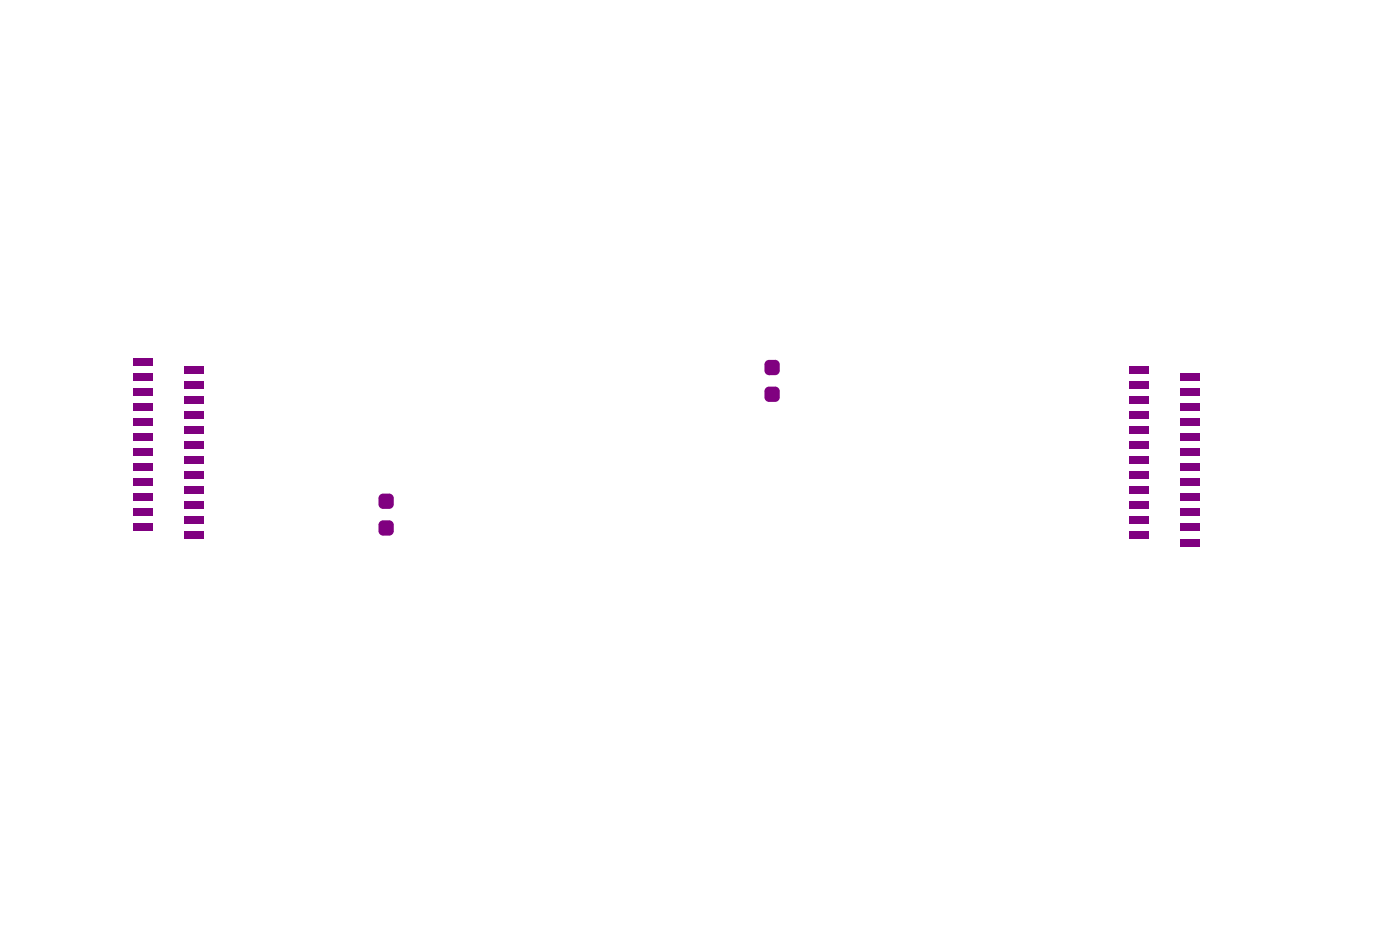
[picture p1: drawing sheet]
<svg xmlns="http://www.w3.org/2000/svg" width="155mm" height="104mm" viewBox="0 0 155 104" stroke-linecap="round" stroke-linejoin="round" font-family="sans-serif">
<g fill="#800080">
<path d="M124.9 58.8h2.2v.8h-2.2z" fill-rule="evenodd"/>
<path d="M124.9 57.1h2.2v.8h-2.2z" fill-rule="evenodd"/>
<path d="M124.9 55.4h2.2v.9h-2.2z" fill-rule="evenodd"/>
<path d="M124.9 53.8h2.2v.8h-2.2z" fill-rule="evenodd"/>
<path d="M124.9 52.1h2.2v.8h-2.2z" fill-rule="evenodd"/>
<path d="M124.9 50.5h2.2v.8h-2.2z" fill-rule="evenodd"/>
<path d="M124.9 47.1h2.2v.9h-2.2z" fill-rule="evenodd"/>
<path d="M124.9 45.5h2.2v.8h-2.2z" fill-rule="evenodd"/>
<path d="M124.9 48.8h2.2v.8h-2.2z" fill-rule="evenodd"/>
<path d="M124.9 40.5h2.2v.8h-2.2z" fill-rule="evenodd"/>
<path d="M124.9 42.1h2.2v.9h-2.2z" fill-rule="evenodd"/>
<path d="M130.6 59.6h2.1v.8h-2.1z" fill-rule="evenodd"/>
<path d="M130.6 52.9h2.1v.9h-2.1z" fill-rule="evenodd"/>
<path d="M130.6 54.6h2.1v.8h-2.1z" fill-rule="evenodd"/>
<path d="M130.6 56.3h2.1v.8h-2.1z" fill-rule="evenodd"/>
<path d="M130.6 46.3h2.1v.8h-2.1z" fill-rule="evenodd"/>
<path d="M130.6 48h2.1v.8h-2.1z" fill-rule="evenodd"/>
<path d="M130.6 49.6h2.1v.9h-2.1z" fill-rule="evenodd"/>
<path d="M130.6 41.3h2.1v.8h-2.1z" fill-rule="evenodd"/>
<path d="M130.6 43h2.1v.8h-2.1z" fill-rule="evenodd"/>
<path d="M124.9 43.8h2.2v.8h-2.2z" fill-rule="evenodd"/>
<path d="M130.6 57.9h2.1v.9h-2.1z" fill-rule="evenodd"/>
<path d="M130.6 51.3h2.1v.8h-2.1z" fill-rule="evenodd"/>
<path d="M130.6 44.6h2.1v.9h-2.1z" fill-rule="evenodd"/>
<path d="M14.7 54.6h2.2v.8h-2.2z" fill-rule="evenodd"/>
<path d="M14.7 52.9h2.2v.9h-2.2z" fill-rule="evenodd"/>
<path d="M14.7 56.3h2.2v.8h-2.2z" fill-rule="evenodd"/>
<path d="M14.7 48h2.2v.8h-2.2z" fill-rule="evenodd"/>
<path d="M14.7 46.3h2.2v.8h-2.2z" fill-rule="evenodd"/>
<path d="M14.7 49.6h2.2v.9h-2.2z" fill-rule="evenodd"/>
<path d="M14.7 41.3h2.2v.8h-2.2z" fill-rule="evenodd"/>
<path d="M14.7 39.6h2.2v.9h-2.2z" fill-rule="evenodd"/>
<path d="M14.7 43h2.2v.8h-2.2z" fill-rule="evenodd"/>
<path d="M20.3 58.8h2.2v.8h-2.2z" fill-rule="evenodd"/>
<path d="M20.3 52.1h2.2v.8h-2.2z" fill-rule="evenodd"/>
<path d="M20.3 53.8h2.2v.8h-2.2z" fill-rule="evenodd"/>
<path d="M20.3 55.4h2.2v.9h-2.2z" fill-rule="evenodd"/>
<path d="M20.3 57.1h2.2v.8h-2.2z" fill-rule="evenodd"/>
<path d="M20.3 45.5h2.2v.8h-2.2z" fill-rule="evenodd"/>
<path d="M20.3 47.1h2.2v.9h-2.2z" fill-rule="evenodd"/>
<path d="M20.3 48.8h2.2v.8h-2.2z" fill-rule="evenodd"/>
<path d="M20.3 50.5h2.2v.8h-2.2z" fill-rule="evenodd"/>
<path d="M20.3 42.1h2.2v.9h-2.2z" fill-rule="evenodd"/>
<path d="M20.3 40.5h2.2v.8h-2.2z" fill-rule="evenodd"/>
<path d="M14.7 44.6h2.2v.9h-2.2z" fill-rule="evenodd"/>
<path d="M14.7 51.3h2.2v.8h-2.2z" fill-rule="evenodd"/>
<path d="M14.7 57.9h2.2v.9h-2.2z" fill-rule="evenodd"/>
<path d="M20.3 43.8h2.2v.8h-2.2z" fill-rule="evenodd"/>
<circle cx="85.4" cy="40.7" r=".91"/>
<circle cx="85.4" cy="43.6" r=".91"/>
<circle cx="42.7" cy="55.4" r=".91"/>
<circle cx="42.7" cy="58.4" r=".91"/>
</g>
<g fill="#800080">
<path d="M85.1 41v.5zM84.6 41h.5v.5l-.3-.1-.2-.2z"/>
<path d="M85.7 41h.6zM85.7 41h.6l-.1 .2-.2 .2-.3 .1z"/>
<path d="M85.7 39.8v.5zM85.7 39.8l.3 .1 .2 .2 .1 .2h-.6z"/>
<path d="M84.6 40.3h.5zM84.8 39.9l.3-.1v.5h-.5v-.2z"/>
<path d="M85.1 43.9v.6zM84.6 43.9h.5v.6l-.3-.1-.2-.2z"/>
<path d="M85.7 43.9h.6zM85.7 43.9h.6l-.1 .3-.2 .2-.3 .1z"/>
<path d="M85.7 42.8v.5zM85.7 42.8h.3l.2 .2 .1 .3h-.6z"/>
<path d="M84.6 43.3h.5zM84.8 42.8h.3v.5h-.5v-.3z"/>
<path d="M42.4 55.8v.5zM41.9 55.8h.5v.5l-.3-.1-.2-.2z"/>
<path d="M43.1 55.8h.5zM43.1 55.8h.5l-.1 .2-.2 .2-.2 .1z"/>
<path d="M43.1 54.6v.5zM43.1 54.6l.2 .1 .2 .2 .1 .2h-.5z"/>
<path d="M41.9 55.1h.5zM41.9 54.9l.2-.2 .3-.1v.5h-.5z"/>
<path d="M42.4 58.7v.5zM41.9 58.7h.5v.5h-.3l-.2-.2z"/>
<path d="M43.1 58.7h.5zM43.1 58.7h.5l-.1 .3-.2 .2h-.2z"/>
<path d="M43.1 57.6v.5zM43.1 57.6h.2l.2 .2 .1 .3h-.5z"/>
<path d="M41.9 58.1h.5zM41.9 57.8l.2-.2h.3v.5h-.5z"/>
</g>
</svg>
